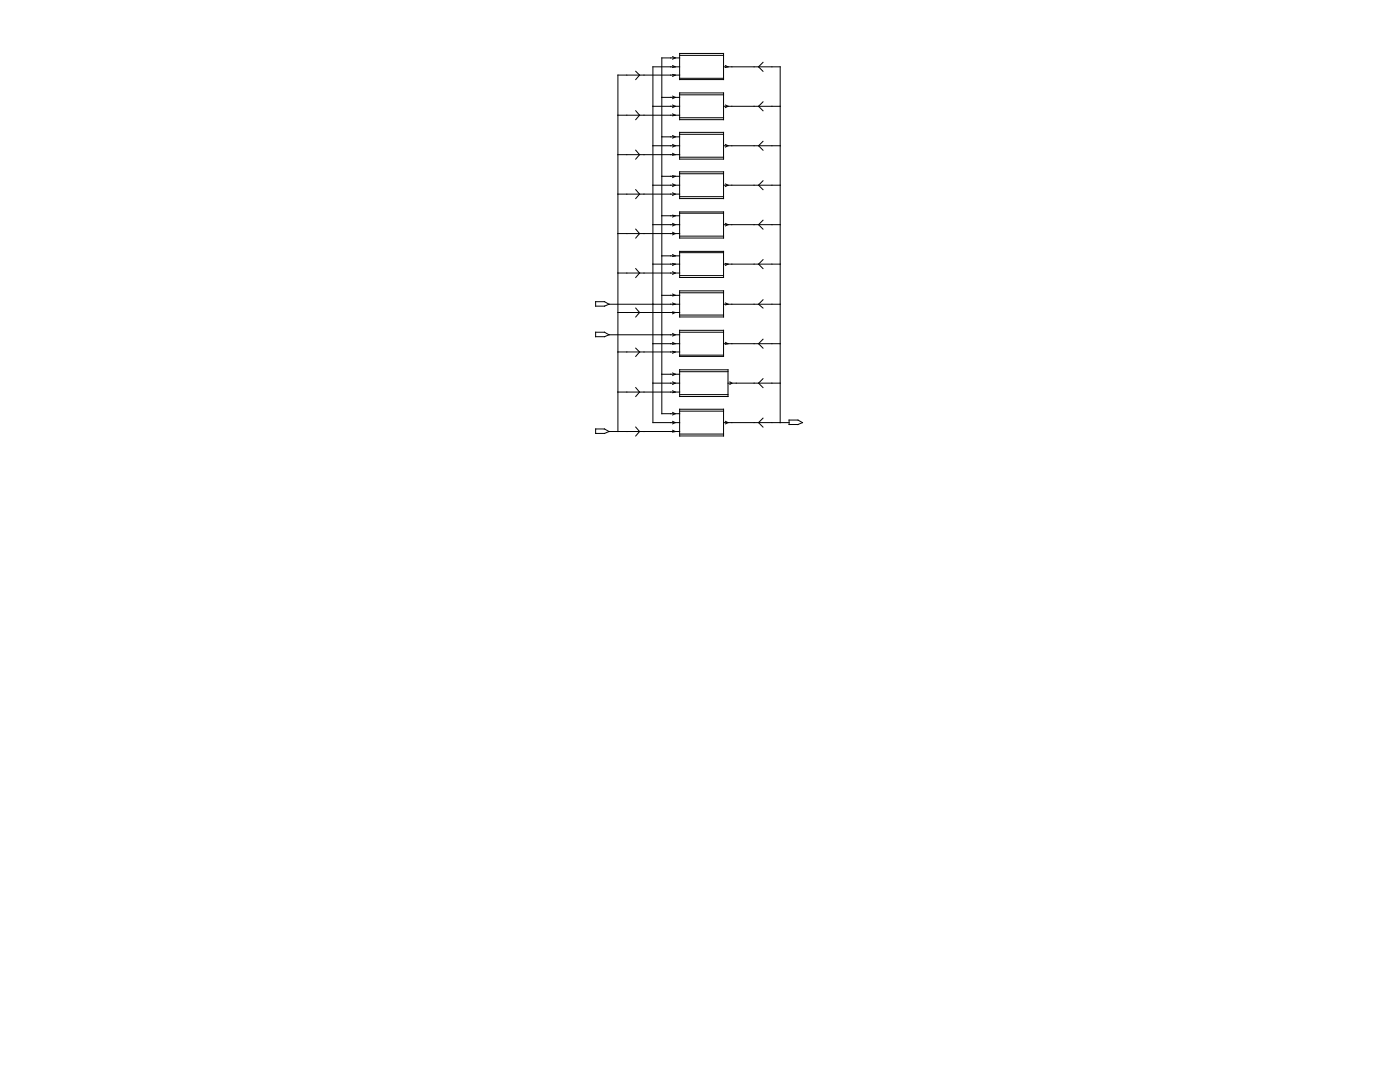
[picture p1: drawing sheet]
<svg xmlns="http://www.w3.org/2000/svg" width="279mm" height="216mm" viewBox="0 0 279 216" stroke-linecap="round" stroke-linejoin="round" font-family="sans-serif">
<g fill="none" stroke="#000" stroke-width=".2">
<path d="M126.9 14.2l.7 .8-.7 .9M132.1 19.4h3.5M134.2 11.3l.5 .3-.5 .2M134.2 19.2l.5 .2-.5 .3M134.2 14.9l.5 .1-.5 .2M134.2 13.1l.5 .2-.5 .2M135.6 10.7h8.8v5.2h-8.8zM135.6 18.5h8.8v5.4h-8.8zM135.6 11h8.8M135.6 15.6h8.8M135.6 18.9h8.8M135.6 15h-12.3v71.1"/>
<path d="M135.6 13.3h-5.3v71h5.3M135.6 11.6h-3.5v71h3.5M144.4 13.3h11.3v71M144.8 13.1l.5 .2-.5 .2M152.3 12.4l-.9 .9 .9 .9M123.3 38.7h12.3M123.3 30.9h12.3M123.3 23h12.3M126.9 37.8l.7 .9-.7 .9M126.9 30l.7 .9-.7 .8M126.9 22.1l.7 .9-.7 .9M130.3 29.1h5.3"/>
<path d="M130.3 37h5.3M130.3 21.2h5.3M132.1 27.3h3.5M132.1 35.2h3.5M134.2 28.8l.5 .3-.5 .2M134.2 36.7l.5 .3-.5 .2M134.2 30.6l.5 .3-.5 .1M134.2 38.5l.5 .2-.5 .3M134.2 21l.5 .2-.5 .3M134.2 27.1l.5 .2-.5 .3M134.2 35.1l.5 .1-.5 .2M134.2 22.7l.5 .3-.5 .1"/>
<path d="M135.6 26.4h8.8v5.3h-8.8zM135.6 34.3h8.8v5.3h-8.8zM135.6 23.5h8.8M135.6 26.8h8.8M135.6 31.4h8.8M135.6 34.7h8.8M135.6 39.2h8.8M144.4 29.1h11.3M144.4 37h11.3M144.4 21.2h11.3M144.8 36.7l.5 .3-.5 .2M144.8 21l.5 .2-.5 .3"/>
<path d="M144.8 28.8l.5 .3-.5 .2M152.3 28.2l-.9 .9 .9 .9M152.3 36.1l-.9 .9 .9 .8M152.3 20.3l-.9 .9 .9 .9M123.3 46.6h12.3M123.3 54.5h12.3M126.9 45.7l.7 .9-.7 .9M126.9 53.6l.7 .9-.7 .9M130.3 44.8h5.3M130.3 52.7h5.3M132.1 58.9h3.5M132.1 43.1h3.5"/>
<path d="M132.1 51.1h3.5M134.2 58.7l.5 .2-.5 .2M134.2 42.9l.5 .2-.5 .2M134.2 52.6l.5 .1-.5 .3M134.2 50.8l.5 .3-.5 .1M134.2 46.4l.5 .2-.5 .3M134.2 44.6l.5 .2-.5 .3M134.2 54.2l.5 .3-.5 .2M135.6 42.3h8.8v5.2h-8.8zM135.6 50.2h8.8v5.2h-8.8zM135.6 58h8.8v5.2h-8.8zM135.6 58.4h8.8"/>
<path d="M135.6 50.4h8.8M135.6 55h8.8M135.6 42.5h8.8M135.6 47.1h8.8M144.4 44.8h11.3M144.4 52.7h11.3M144.8 52.6l.5 .1-.5 .3M144.8 44.6l.5 .2-.5 .3M152.3 43.9l-.9 .9 .9 .9M152.3 51.8l-.9 .9 .9 .9M152.3 59.8l-.9 .9 .9 .8M118.9 66.3h1.8l.8 .5-.8 .4h-1.8z"/>
<path d="M118.9 60.2h1.8l.8 .5-.8 .4h-1.8zM121.5 60.7h14.1M121.5 66.8h14.1M123.3 70.2h12.3M123.3 78.2h12.3M123.3 62.4h12.3M126.9 69.5l.7 .7-.7 .9M126.9 77.3l.7 .9-.7 .9M126.9 61.5l.7 .9-.7 .8M130.3 76.5h5.3M130.3 68.6h5.3M132.1 74.7h3.5"/>
<path d="M134.2 68.3l.5 .3-.5 .1M134.2 70.1l.5 .1-.5 .3M134.2 66.5l.5 .3-.5 .3M134.2 76.2l.5 .3-.5 .2M134.2 78l.5 .2-.5 .2M134.2 74.4l.5 .3-.5 .2M134.2 60.5l.5 .2-.5 .1M134.2 62.2l.5 .2-.5 .2M135.6 65.9h8.8v5.2h-8.8zM135.6 73.8h9.7v5.3h-9.7zM135.6 62.9h8.8M135.6 74.2h9.7"/>
<path d="M135.6 78.7h9.7M135.6 66.3h8.8M135.6 70.9h8.8M144.4 60.7h11.3M144.4 68.6h11.3M144.8 68.3l.5 .3-.5 .1M144.8 60.5l.5 .2-.5 .1M145.3 76.5h10.4M145.7 76.2l.4 .3-.4 .2M152.3 75.6l-.9 .9 .9 .8M152.3 67.7l-.9 .9 .9 .9M118.9 85.6h1.8l.8 .5-.8 .4h-1.8z"/>
<path d="M121.5 86.1h14.1M126.9 85.2l.7 .9-.7 .9M134.2 82.3l.5 .3-.5 .2M134.2 84.1l.5 .2-.5 .3M134.2 85.9l.5 .2-.5 .1M135.6 81.7h8.8v5.3h-8.8zM135.6 82h8.8M135.6 86.6h8.8M144.4 84.3h13.1M144.8 84.1l.5 .2-.5 .3M152.3 83.4l-.9 .9 .9 .9M157.5 83.8h1.8l.8 .5-.8 .4h-1.8z"/>
</g>
</svg>
